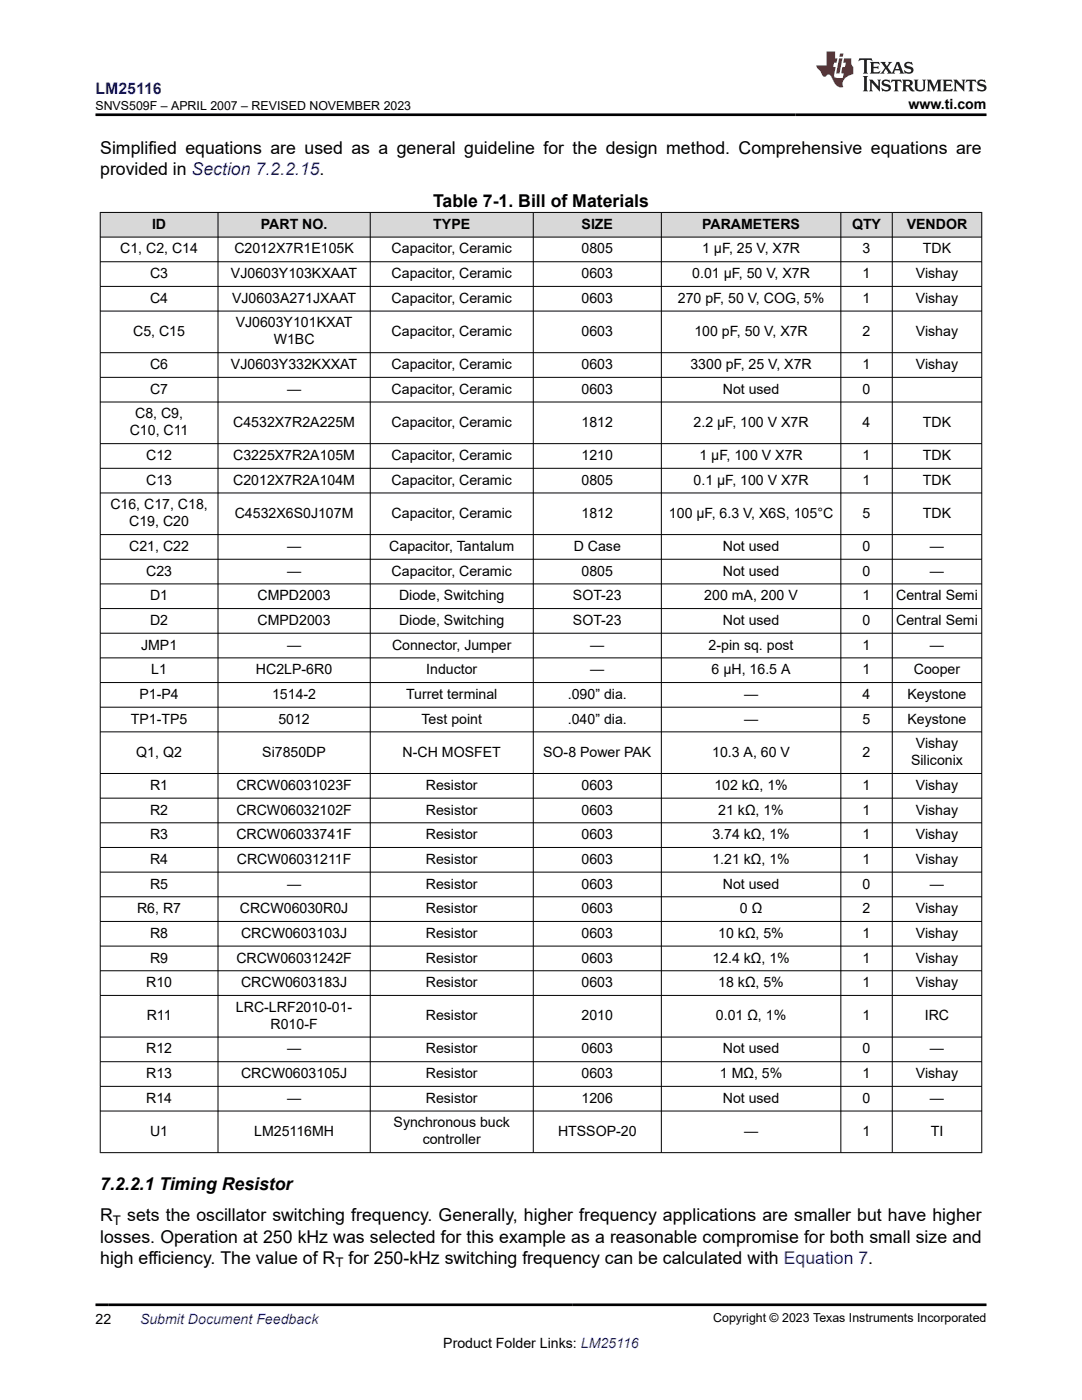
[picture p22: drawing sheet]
<svg xmlns="http://www.w3.org/2000/svg" width="216mm" height="279mm" viewBox="0 0 216 279" stroke-linecap="round" stroke-linejoin="round" font-family="sans-serif">
<defs><g id="words">
<g font-size="3.5">
<text x="20" y="34.9">provided in Section 7.2.2.15.</text>
<text x="20" y="30.6">Simplified equations are used as a general guideline for the design method. Comprehensive equations are</text>
<text x="86.4" y="41.2">Table 7-1. Bill of Materials</text>
<text x="20" y="237.4">7.2.2.1 Timing Resistor</text>
<text x="20" y="243.8">R</text>
<text x="25.4" y="243.8">sets the oscillator switching frequency. Generally, higher frequency applications are smaller but have higher</text>
<text x="20" y="248">losses. Operation at 250 kHz was selected for this example as a reasonable compromise for both small size and</text>
<text x="20" y="252.2">high efficiency. The value of R</text>
<text x="69.5" y="252.2">for 250-kHz switching frequency can be calculated with Equation 7.</text>
</g>
<text font-size="3.2" fill="#00f" x="19" y="18.7">LM25116</text>
<g font-size="2.8">
<text x="181.3" y="21.8">www.ti.com</text>
<text x="30.3" y="45.7">ID</text>
<text x="52.1" y="45.7">PART NO.</text>
<text x="86.5" y="45.7">TYPE</text>
<text x="116.1" y="45.7">SIZE</text>
<text x="140.1" y="45.7">PARAMETERS</text>
<text x="170" y="45.7">QTY</text>
<text x="180.9" y="45.7">VENDOR</text>
<text x="24" y="50.6">C1, C2, C14</text>
<text x="46.8" y="50.6">C2012X7R1E105K</text>
<text x="78.1" y="50.6">Capacitor, Ceramic</text>
<text x="116" y="50.6">0805</text>
<text x="140.1" y="50.6">1 µF, 25 V, X7R</text>
<text x="172.1" y="50.6">3</text>
<text x="184.1" y="50.6">TDK</text>
<text x="29.9" y="55.5">C3</text>
<text x="46.1" y="55.5">VJ0603Y103KXAAT</text>
<text x="78.1" y="55.5">Capacitor, Ceramic</text>
<text x="116" y="55.5">0603</text>
<text x="138.1" y="55.5">0.01 µF, 50 V, X7R</text>
<text x="172.1" y="55.5">1</text>
<text x="182.8" y="55.5">Vishay</text>
<text x="29.9" y="60.4">C4</text>
<text x="46.3" y="60.4">VJ0603A271JXAAT</text>
<text x="47" y="65.4">VJ0603Y101KXAT</text>
<text x="78.1" y="60.4">Capacitor, Ceramic</text>
<text x="116" y="60.4">0603</text>
<text x="135.3" y="60.4">270 pF, 50 V, COG, 5%</text>
<text x="172.1" y="60.4">1</text>
<text x="182.8" y="60.4">Vishay</text>
<text x="26.6" y="67">C5, C15</text>
<text x="54.6" y="68.7">W1BC</text>
<text x="78.1" y="67">Capacitor, Ceramic</text>
<text x="116" y="67">0603</text>
<text x="138.5" y="67">100 pF, 50 V, X7R</text>
<text x="172.1" y="67">2</text>
<text x="182.8" y="67">Vishay</text>
<text x="29.9" y="73.7">C6</text>
<text x="46.1" y="73.7">VJ0603Y332KXXAT</text>
<text x="78.1" y="73.7">Capacitor, Ceramic</text>
<text x="116" y="73.7">0603</text>
<text x="137.8" y="73.7">3300 pF, 25 V, X7R</text>
<text x="172.1" y="73.7">1</text>
<text x="182.8" y="73.7">Vishay</text>
<text x="27" y="83.5">C8, C9,</text>
<text x="29.9" y="78.6">C7</text>
<text x="57.3" y="78.6">—</text>
<text x="78.1" y="78.6">Capacitor, Ceramic</text>
<text x="116" y="78.6">0603</text>
<text x="144.2" y="78.6">Not used</text>
<text x="172.1" y="78.6">0</text>
<text x="25.9" y="86.9">C10, C11</text>
<text x="46.5" y="85.2">C4532X7R2A225M</text>
<text x="78.1" y="85.2">Capacitor, Ceramic</text>
<text x="116" y="85.2">1812</text>
<text x="138.4" y="85.2">2.2 µF, 100 V X7R</text>
<text x="172.1" y="85.2">4</text>
<text x="184.1" y="85.2">TDK</text>
<text x="29.2" y="91.8">C12</text>
<text x="46.5" y="91.8">C3225X7R2A105M</text>
<text x="78.1" y="91.8">Capacitor, Ceramic</text>
<text x="116" y="91.8">1210</text>
<text x="139.6" y="91.8">1 µF, 100 V X7R</text>
<text x="172.1" y="91.8">1</text>
<text x="184.1" y="91.8">TDK</text>
<text x="22" y="101.7">C16, C17, C18,</text>
<text x="29.2" y="96.7">C13</text>
<text x="46.5" y="96.7">C2012X7R2A104M</text>
<text x="78.1" y="96.7">Capacitor, Ceramic</text>
<text x="116" y="96.7">0805</text>
<text x="138.4" y="96.7">0.1 µF, 100 V X7R</text>
<text x="172.1" y="96.7">1</text>
<text x="184.1" y="96.7">TDK</text>
<text x="25.8" y="105">C19, C20</text>
<text x="46.8" y="103.3">C4532X6S0J107M</text>
<text x="78.1" y="103.3">Capacitor, Ceramic</text>
<text x="116" y="103.3">1812</text>
<text x="133.5" y="103.3">100 µF, 6.3 V, X6S, 105°C</text>
<text x="172.1" y="103.3">5</text>
<text x="184.1" y="103.3">TDK</text>
<text x="25.8" y="110">C21, C22</text>
<text x="57.3" y="110">—</text>
<text x="77.7" y="110">Capacitor, Tantalum</text>
<text x="114.5" y="110">D Case</text>
<text x="144.2" y="110">Not used</text>
<text x="172.1" y="110">0</text>
<text x="185.6" y="110">—</text>
<text x="29.2" y="114.9">C23</text>
<text x="29.9" y="119.8">D1</text>
<text x="51.4" y="119.8">CMPD2003</text>
<text x="57.3" y="114.9">—</text>
<text x="78.1" y="114.9">Capacitor, Ceramic</text>
<text x="79.6" y="119.8">Diode, Switching</text>
<text x="114.3" y="119.8">SOT-23</text>
<text x="116" y="114.9">0805</text>
<text x="140.5" y="119.8">200 mA, 200 V</text>
<text x="144.2" y="114.9">Not used</text>
<text x="172.1" y="114.9">0</text>
<text x="172.1" y="119.8">1</text>
<text x="178.8" y="119.8">Central Semi</text>
<text x="185.6" y="114.9">—</text>
<text x="29.9" y="124.7">D2</text>
<text x="51.4" y="124.7">CMPD2003</text>
<text x="79.6" y="124.7">Diode, Switching</text>
<text x="114.3" y="124.7">SOT-23</text>
<text x="144.2" y="124.7">Not used</text>
<text x="172.1" y="124.7">0</text>
<text x="178.8" y="124.7">Central Semi</text>
<text x="28.1" y="129.6">JMP1</text>
<text x="57.3" y="129.6">—</text>
<text x="78.2" y="129.6">Connector, Jumper</text>
<text x="117.8" y="129.6">—</text>
<text x="141.4" y="129.6">2-pin sq. post</text>
<text x="172.1" y="129.6">1</text>
<text x="185.6" y="129.6">—</text>
<text x="30.2" y="134.6">L1</text>
<text x="51.1" y="134.6">HC2LP-6R0</text>
<text x="85" y="134.6">Inductor</text>
<text x="117.8" y="134.6">—</text>
<text x="142" y="134.6">6 µH, 16.5 A</text>
<text x="172.1" y="134.6">1</text>
<text x="182.3" y="134.6">Cooper</text>
<text x="27.8" y="139.5">P1-P4</text>
<text x="54.3" y="139.5">1514-2</text>
<text x="81" y="139.5">Turret terminal</text>
<text x="113.3" y="139.5">.090” dia.</text>
<text x="148.5" y="139.5">—</text>
<text x="172.1" y="139.5">4</text>
<text x="181.1" y="139.5">Keystone</text>
<text x="26.1" y="144.4">TP1-TP5</text>
<text x="55.6" y="144.4">5012</text>
<text x="84.1" y="144.4">Test point</text>
<text x="113.3" y="144.4">.040” dia.</text>
<text x="148.5" y="144.4">—</text>
<text x="172.1" y="144.4">5</text>
<text x="181.1" y="144.4">Keystone</text>
<text x="182.8" y="149.3">Vishay</text>
<text x="27.2" y="151">Q1, Q2</text>
<text x="52.3" y="151">Si7850DP</text>
<text x="80.3" y="151">N-CH MOSFET</text>
<text x="108.4" y="151">SO-8 Power PAK</text>
<text x="142.1" y="151">10.3 A, 60 V</text>
<text x="172.1" y="151">2</text>
<text x="181.8" y="152.7">Siliconix</text>
<text x="29.9" y="157.6">R1</text>
<text x="47.2" y="157.6">CRCW06031023F</text>
<text x="85" y="157.6">Resistor</text>
<text x="116" y="157.6">0603</text>
<text x="142.5" y="157.6">102 kΩ, 1%</text>
<text x="172.1" y="157.6">1</text>
<text x="182.8" y="157.6">Vishay</text>
<text x="29.9" y="162.6">R2</text>
<text x="29.9" y="167.5">R3</text>
<text x="47.2" y="162.6">CRCW06032102F</text>
<text x="47.2" y="167.5">CRCW06033741F</text>
<text x="85" y="162.6">Resistor</text>
<text x="85" y="167.5">Resistor</text>
<text x="116" y="162.6">0603</text>
<text x="116" y="167.5">0603</text>
<text x="142.1" y="167.5">3.74 kΩ, 1%</text>
<text x="143.3" y="162.6">21 kΩ, 1%</text>
<text x="172.1" y="162.6">1</text>
<text x="172.1" y="167.5">1</text>
<text x="182.8" y="162.6">Vishay</text>
<text x="182.8" y="167.5">Vishay</text>
<text x="29.9" y="172.4">R4</text>
<text x="47.3" y="172.4">CRCW06031211F</text>
<text x="85" y="172.4">Resistor</text>
<text x="116" y="172.4">0603</text>
<text x="142.1" y="172.4">1.21 kΩ, 1%</text>
<text x="172.1" y="172.4">1</text>
<text x="182.8" y="172.4">Vishay</text>
<text x="29.9" y="177.3">R5</text>
<text x="57.3" y="177.3">—</text>
<text x="85" y="177.3">Resistor</text>
<text x="116" y="177.3">0603</text>
<text x="144.2" y="177.3">Not used</text>
<text x="172.1" y="177.3">0</text>
<text x="185.6" y="177.3">—</text>
<text x="27.4" y="182.2">R6, R7</text>
<text x="47.9" y="182.2">CRCW06030R0J</text>
<text x="85" y="182.2">Resistor</text>
<text x="116" y="182.2">0603</text>
<text x="147.6" y="182.2">0 Ω</text>
<text x="172.1" y="182.2">2</text>
<text x="182.8" y="182.2">Vishay</text>
<text x="29.9" y="187.2">R8</text>
<text x="48.1" y="187.2">CRCW0603103J</text>
<text x="85" y="187.2">Resistor</text>
<text x="116" y="187.2">0603</text>
<text x="143.3" y="187.2">10 kΩ, 5%</text>
<text x="172.1" y="187.2">1</text>
<text x="182.8" y="187.2">Vishay</text>
<text x="29.2" y="197">R10</text>
<text x="29.9" y="192.1">R9</text>
<text x="47.2" y="192.1">CRCW06031242F</text>
<text x="48.1" y="197">CRCW0603183J</text>
<text x="85" y="192.1">Resistor</text>
<text x="85" y="197">Resistor</text>
<text x="116" y="192.1">0603</text>
<text x="116" y="197">0603</text>
<text x="142.1" y="192.1">12.4 kΩ, 1%</text>
<text x="143.3" y="197">18 kΩ, 5%</text>
<text x="172.1" y="192.1">1</text>
<text x="172.1" y="197">1</text>
<text x="182.8" y="192.1">Vishay</text>
<text x="182.8" y="197">Vishay</text>
<text x="29.3" y="203.6">R11</text>
<text x="47.1" y="201.9">LRC-LRF2010-01-</text>
<text x="85" y="203.6">Resistor</text>
<text x="116" y="203.6">2010</text>
<text x="142.9" y="203.6">0.01 Ω, 1%</text>
<text x="172.1" y="203.6">1</text>
<text x="184.5" y="203.6">IRC</text>
<text x="54" y="205.3">R010-F</text>
<text x="29.2" y="210.2">R12</text>
<text x="29.2" y="215.2">R13</text>
<text x="48.1" y="215.2">CRCW0603105J</text>
<text x="57.3" y="210.2">—</text>
<text x="85" y="210.2">Resistor</text>
<text x="85" y="215.2">Resistor</text>
<text x="116" y="210.2">0603</text>
<text x="116" y="215.2">0603</text>
<text x="143.6" y="215.2">1 MΩ, 5%</text>
<text x="144.2" y="210.2">Not used</text>
<text x="172.1" y="210.2">0</text>
<text x="172.1" y="215.2">1</text>
<text x="182.8" y="215.2">Vishay</text>
<text x="185.6" y="210.2">—</text>
<text x="29.2" y="220.1">R14</text>
<text x="57.3" y="220.1">—</text>
<text x="85" y="220.1">Resistor</text>
<text x="116" y="220.1">1206</text>
<text x="144.2" y="220.1">Not used</text>
<text x="172.1" y="220.1">0</text>
<text x="185.6" y="220.1">—</text>
<text x="29.9" y="226.7">U1</text>
<text x="50.7" y="226.7">LM25116MH</text>
<text x="78.5" y="225">Synchronous buck</text>
<text x="111.3" y="226.7">HTSSOP-20</text>
<text x="148.5" y="226.7">—</text>
<text x="172.1" y="226.7">1</text>
<text x="185.7" y="226.7">TI</text>
<text x="84.3" y="228.4">controller</text>
<text x="19" y="264.2">22</text>
<text x="88.4" y="269">Product Folder Links: LM25116</text>
</g>
<text font-size="2.8" fill="#00f" x="27.9" y="264.2">Submit Document Feedback</text>
<g font-size="2.6">
<text x="22.5" y="244.5">T</text>
<text x="66.9" y="252.9">T</text>
</g>
<g font-size="2.5">
<text x="19.1" y="21.9">SNVS509F – APRIL 2007 – REVISED NOVEMBER 2023</text>
<text x="142.3" y="263.9">Copyright © 2023 Texas Instruments Incorporated</text>
</g>
</g></defs>
<g fill="#d8d8d8">
<path d="M20 42.4h175.9v4.9h-175.9z" fill-rule="evenodd"/>
<path d="M20.1 42.5h23.3v4.8h-23.3z" fill-rule="evenodd"/>
<path d="M43.6 42.5h30.2v4.8h-30.2z" fill-rule="evenodd"/>
<path d="M73.9 42.5h32.4v4.8h-32.4z" fill-rule="evenodd"/>
<path d="M106.5 42.5h25.4v4.8h-25.4z" fill-rule="evenodd"/>
<path d="M132 42.5h35.7v4.8h-35.7z" fill-rule="evenodd"/>
<path d="M167.8 42.5h10.2v4.8h-10.2z" fill-rule="evenodd"/>
<path d="M178.1 42.5h17.7v4.8h-17.7z" fill-rule="evenodd"/>
</g>
<g fill="none" stroke="#000" stroke-width=".2">
<path d="M19.9 42.4h176.1M19.9 47.3h176.1M19.9 52.2h176.1M19.9 57.2h176.1M20 42.3v187.8M43.5 42.3v187.8M73.9 42.3v187.8M106.4 42.3v187.8M132 42.3v187.8M167.8 42.3v187.8M178 42.3v187.8M195.9 42.3v187.8"/>
<path d="M19.9 62.1h176.1M19.9 70.4h176.1M19.9 75.3h176.1M19.9 80.2h176.1M19.9 88.5h176.1M19.9 93.5h176.1M19.9 98.4h176.1M19.9 106.7h176.1M19.9 111.6h176.1M19.9 116.5h176.1M19.9 121.5h176.1M19.9 126.4h176.1"/>
<path d="M19.9 131.3h176.1M19.9 136.2h176.1M19.9 141.1h176.1M19.9 146.1h176.1M19.9 154.4h176.1M19.9 159.3h176.1M19.9 164.2h176.1M19.9 169.1h176.1M19.9 174.1h176.1M19.9 179h176.1M19.9 183.9h176.1M19.9 188.8h176.1"/>
<path d="M19.9 193.7h176.1M19.9 198.7h176.1M19.9 207h176.1M19.9 211.9h176.1M19.9 216.8h176.1M19.9 221.7h176.1M19.9 230h176.1"/>
</g>
<path d="M171.5 11.6l-.2 .6 .5-.2h.6v.1v2.2l-.2 .4h1l-.2-.4v-2.2v-.1h.5l.5 .2-.1-.6zM173.6 12.4l.2 .3v1.6l-.2 .4h1.9l.1-.6a1.08 1.08 0 0 1-1.3 .2v-.7h.6l.4 .2v-.7l-.4 .2h-.6v-.5l.2-.2a1 1 0 0 1 1 .3l-.1-.5zM175.7 12.4l.9 1.1-1 1.2h.9l-.2-.2 .5-.8 .4 .8-.2 .2h1.6l-.2-.2 .2-.5h.9l.1 .5-.1 .2h.9l-.2-.4-.8-1.9h-.5l-.9 2.1-.9-1.1 .9-1h-.8l.2 .2-.4 .6-.4-.6 .2-.2zM179 12.8l.4 1h-.7zM180.7 12.5a.65 .65 0 0 0-.2 .7 .65 .65 0 0 0 .6 .5l.6 .1 .1 .3a.79 .79 0 0 1-.7 .4 .79 .79 0 0 1-.7-.5l.1 .7 .2-.1a.93 .93 0 0 0 1.1 0 .93 .93 0 0 0 .4-.9 1.46 1.46 0 0 0-1.2-.6l-.1-.3a1.09 1.09 0 0 1 1.2 .2l-.2-.6-.1 .1-.5-.2zM172.2 15.2l.2 .4v2.2l-.2 .4h1l-.2-.4v-2.2l.2-.4zM173.4 15.9l.2 .4v1.5l-.2 .4h.8l-.3-.4 .1-1.3 1.6 1.8v-2l.2-.4h-.7l.1 .2 .1 1.1-1.2-1.3zM176.2 16a.65 .65 0 0 0-.2 .8 .65 .65 0 0 0 .6 .4l.6 .2 .1 .2a.79 .79 0 0 1-.7 .4 .79 .79 0 0 1-.7-.5l.1 .7 .2-.1a.93 .93 0 0 0 1.1 .1 .93 .93 0 0 0 .4-1 1.46 1.46 0 0 0-1.2-.5l-.1-.4a1.09 1.09 0 0 1 1.2 .2l-.1-.6-.2 .1-.5-.1zM177.9 15.9l-.1 .6a.63 .63 0 0 1 .8-.3v1.6l-.3 .4h1l-.2-.4v-1.6a.66 .66 0 0 1 .8 .3l-.1-.6zM180 15.9l.2 .4v1.5l-.2 .4h1l-.2-.2-.1-.7h.5l.1 .2a.79 .79 0 0 0 1.2 .6l-1-.9a.61 .61 0 0 0 .6-.6 .61 .61 0 0 0-.5-.7zM180.8 16.2h.1a.47 .47 0 0 1 .5 .1 .47 .47 0 0 1 .1 .5l-.1 .1-.7 .1zM182.3 15.9l.2 .2a2.27 2.27 0 0 0 .4 2 1.04 1.04 0 0 0 1.7-.7v-1.3l.2-.2h-.8l.2 .4v1.1a.6 .6 0 0 1-.6 .6 .6 .6 0 0 1-.6-.6v-1.1l.3-.4zM184.9 15.9l.2 .4v1.5l-.2 .4h.8l-.3-.4v-1.4l.9 1.9 .9-1.9v1.4l-.3 .4h1l-.2-.4v-1.5l.2-.4h-.8l-.7 1.5-.6-1.5zM188.1 15.9l.2 .4v1.5l-.2 .4h1.9l.1-.6a1.09 1.09 0 0 1-1.3 .2v-.7h.6l.4 .2v-.6l-.4 .2h-.6v-.6l.2-.1a1.01 1.01 0 0 1 1 .3l-.1-.6zM190.2 15.9l.3 .4v1.5l-.3 .4h.8l-.2-.4v-1.3l1.6 1.8v-2l.2-.4h-.7l.2 .2v1.1l-1.2-1.3zM192.8 15.9l-.1 .6a.63 .63 0 0 1 .8-.3v1.6l-.3 .4h1l-.2-.4v-1.6a.66 .66 0 0 1 .8 .3l-.1-.6zM195.2 16a.65 .65 0 0 0-.2 .8 .65 .65 0 0 0 .6 .4l.6 .2 .2 .2a.79 .79 0 0 1-.7 .4 .79 .79 0 0 1-.7-.5l.1 .7 .2-.1a.93 .93 0 0 0 1 .1 .93 .93 0 0 0 .5-1 1.46 1.46 0 0 0-1.3-.5v-.4a1.09 1.09 0 0 1 1.2 .2l-.2-.6-.2 .1-.5-.1z" fill="#231f20"/>
<path d="M164.9 10.3v2.7h-2l.1 .4 .8 1a.95 .95 0 0 0 1 .9 .59 .59 0 0 1 .5-.4 .59 .59 0 0 1 .5 .3l.4 .8a1.59 1.59 0 0 0 2.1 1.4 1.61 1.61 0 0 1 1-2.3l1-.3-.1-1.5a1.59 1.59 0 0 1-.3-1.7h-1.5l-.2 .9h.6l-.2 .9h-.5l-.2 .9v.3l.4 .1-.1 .9h-.7a.73 .73 0 0 1-1-.7l.3-1.5h-.5l.1-.9h.5l.2-.9h-.5v-1.3zM167.4 11.6l-.6 3.1h.7l.6-3.1zM167.6 10.7l-.1 .6h.7l.1-.6z" fill="#ed1c24"/>
<path d="M19 22.9h177.8M19 260.4h177.8" fill="none" stroke="#000" stroke-width=".53"/>
<use href="#words"/>
</svg>
